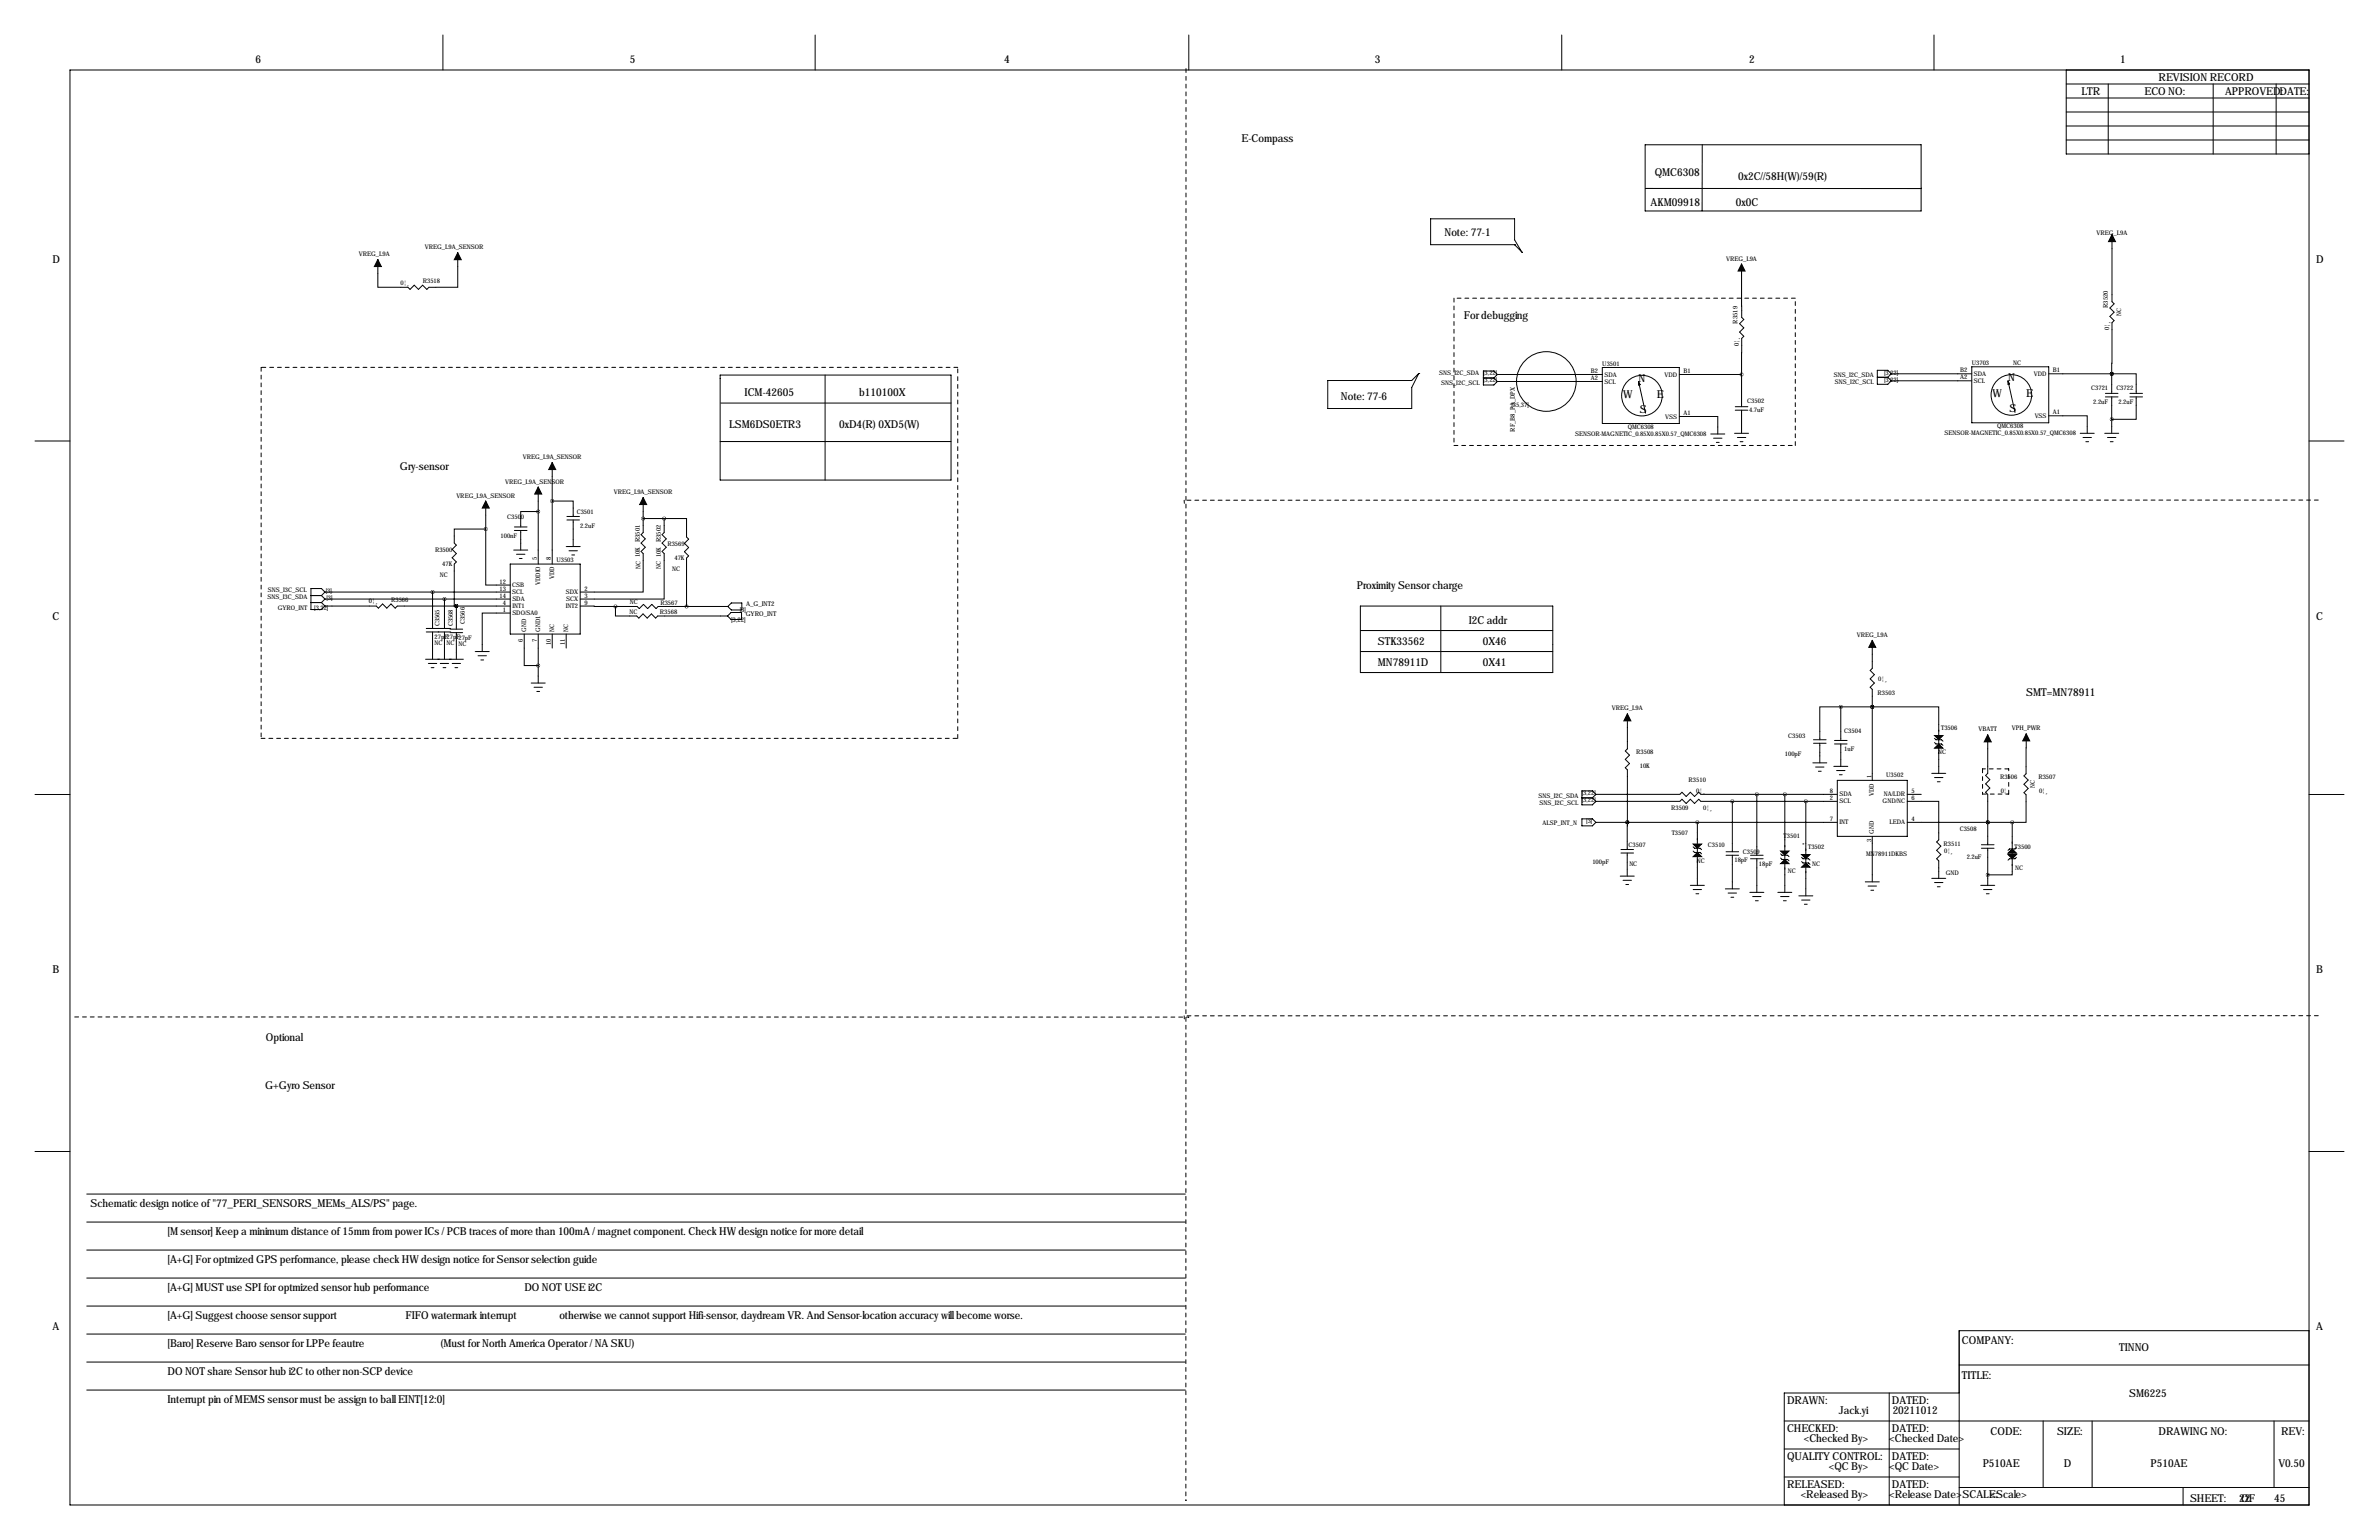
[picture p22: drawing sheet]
<svg xmlns="http://www.w3.org/2000/svg" width="864mm" height="559mm" viewBox="0 0 864 559" stroke-linecap="round" stroke-linejoin="round" font-family="sans-serif">
<defs><g id="words">
<g font-size="4">
<text x="92.7" y="22.9">6</text>
<text x="228.6" y="22.9">5</text>
<text x="364.5" y="22.9">4</text>
<text x="499.1" y="22.9">3</text>
<text x="635" y="22.9">2</text>
<text x="769.6" y="22.9">1</text>
<text x="783.6" y="29.2">REVISION RECORD</text>
<text x="755.6" y="34.3">LTR</text>
<text x="778.5" y="34.3">ECO NO:</text>
<text x="807.7" y="34.3">APPROVED:DATE:</text>
<text x="450.7" y="51.6">E-Compass</text>
<text x="600.7" y="64">QMC6308</text>
<text x="630.9" y="65.5">0x2C//58H(W</text>
<text x="652.3" y="65.5">)/59(R)</text>
<text x="599.2" y="74.7">AKM09918</text>
<text x="630.2" y="74.9">0x0C</text>
<text x="524.4" y="85.8">Note: 77-1</text>
<text x="19" y="95.3">D</text>
<text x="840.7" y="95.3">D</text>
<text x="531.4" y="115.6">For debugging</text>
<text x="270.3" y="143.7">ICM-42605</text>
<text x="311.9" y="143.7">b110100X</text>
<text x="594.8" y="138.5">N</text>
<text x="728.9" y="138.2">N</text>
<text x="486.8" y="145">Note: 77-6</text>
<text x="589.2" y="144.3">W</text>
<text x="595.3" y="149.9">S</text>
<text x="601.4" y="144.3">E</text>
<text x="723.3" y="144.1">W</text>
<text x="729.4" y="149.7">S</text>
<text x="735.5" y="144.1">E</text>
<text x="264.7" y="155.4">LSM6DS0ETR3</text>
<text x="304.6" y="155.4">0xD4(R) 0XD5(W</text>
<text x="332.7" y="155.4">)</text>
<text x="145.2" y="170.5">Gry-sensor</text>
<text x="492.6" y="213.6">Proximity Sensor charge</text>
<text x="19" y="224.8">C</text>
<text x="533.2" y="226.3">I2C addr</text>
<text x="840.7" y="224.8">C</text>
<text x="500.2" y="233.9">STK33562</text>
<text x="538.3" y="233.9">0X46</text>
<text x="500.2" y="241.5">MN78911D</text>
<text x="538.3" y="241.5">0X41</text>
<text x="735.5" y="252.7">SMT=MN78911</text>
<text x="19" y="353.1">B</text>
<text x="840.7" y="353.1">B</text>
<text x="96.5" y="377.7">Optional</text>
<text x="96.3" y="395">G+Gyro Sensor</text>
<text x="32.9" y="438">Schematic design notice of &quot;77_PERI_SENSORS_MEMs_ALS/PS&quot; page.</text>
<text x="60.8" y="448.2">[M sensor] Keep a minimum distance of 15mm from power ICs / PCB traces of more than 100mA / magnet component. Check HWdesign notice for more detail</text>
<text x="60.8" y="458.3">[A+G] For optmized GPS performance, please check HWdesign notice for Sensor selection guide</text>
<text x="60.8" y="468.5">[A+G] MUST use SPI for optmized sensor hub performance</text>
<text x="190.4" y="468.5">DO NOT USE i2C</text>
<text x="60.8" y="478.6">[A+G] Suggest choose sensor support</text>
<text x="147.2" y="478.6">FIFO watermark interrupt</text>
<text x="203.1" y="478.6">otherwise we cannot support Hifi-sensor, daydream VR. And Sensor-location accuracy will become worse.</text>
<text x="19" y="482.6">A</text>
<text x="840.7" y="482.6">A</text>
<text x="60.8" y="488.8">[Baro] Reserve Baro sensor for LPPe feautre</text>
<text x="159.9" y="488.8">(Must for North America Operator / NA SKU)</text>
<text x="712.2" y="487.7">COMPANY:</text>
<text x="769.2" y="490.3">TINNO</text>
<text x="60.8" y="499">DO NOT share Sensor hub i2C to other non-SCP device</text>
<text x="712.2" y="500.4">TITLE:</text>
<text x="60.8" y="509.1">Interrupt pin of MEMS sensor must be assign to ball EINT[12:0]</text>
<text x="648.7" y="509.3">DRAW</text>
<text x="660.1" y="509.3">N:</text>
<text x="686.8" y="509.3">DATED:</text>
<text x="773" y="506.8">SM6225</text>
<text x="667.5" y="513.1">Jack.yi</text>
<text x="687.1" y="513.1">20211012</text>
<text x="648.7" y="519.4">CHECKED:</text>
<text x="686.8" y="519.4">DATED:</text>
<text x="722.6" y="520.7">CODE:</text>
<text x="746.8" y="520.7">SIZE:</text>
<text x="783.6" y="520.7">DRAW</text>
<text x="794.9" y="520.7">ING NO:</text>
<text x="828" y="520.7">REV:</text>
<text x="654.8" y="523.3">&lt;Checked By&gt;</text>
<text x="685.8" y="523.3">&lt;Checked Date&gt;</text>
<text x="648.7" y="529.6">QUALITY CONTROL:</text>
<text x="663.9" y="533.5">&lt;QC By&gt;</text>
<text x="685.8" y="533.5">&lt;QC Date&gt;</text>
<text x="686.8" y="529.6">DATED:</text>
<text x="719.7" y="532.2">P510AE</text>
<text x="749.2" y="532.2">D</text>
<text x="780.7" y="532.2">P510AE</text>
<text x="827.1" y="532.2">V0.50</text>
<text x="648.7" y="539.8">RELEASED:</text>
<text x="686.8" y="539.8">DATED:</text>
<text x="653.7" y="543.6">&lt;Released By&gt;</text>
<text x="685.8" y="543.6">&lt;Release Date&gt;SCALE:</text>
<text x="722.6" y="543.6">&lt;Scale&gt;</text>
<text x="795" y="544.8">SHEET:</text>
<text x="812.8" y="544.9">22</text>
<text x="813.6" y="544.8">OF</text>
<text x="825.5" y="544.9">45</text>
</g>
<g font-size="2.4">
<text x="270.8" y="220.1">A_G_INT2</text>
<text x="265.4" y="225.6">[3,22]</text>
<text x="268.5" y="222.2">[3]</text>
<text x="270.7" y="223.5">GYRO_INT</text>
</g>
<g font-size="2.3">
<text x="761.1" y="85.1">VREG_L9A</text>
<text x="130.3" y="92.9">VREG_L9A</text>
<text x="154.2" y="90.4">VREG_L9A_SENSOR</text>
<text x="626.6" y="94.5">VREG_L9A</text>
<text x="145.4" y="103.2">0¦¸</text>
<text x="153.5" y="102.8">R3518</text>
<text x="765.2" y="111.7" transform="rotate(-90 765.2 111.7)">R3520</text>
<text x="630.8" y="117.4" transform="rotate(-90 630.8 117.4)">R3519</text>
<text x="765.7" y="119.8" transform="rotate(-90 765.7 119.8)">0¦¸</text>
<text x="770" y="114.7" transform="rotate(-90 770 114.7)">NC</text>
<text x="631.2" y="125.5" transform="rotate(-90 631.2 125.5)">0¦¸</text>
<text x="522.5" y="135.9">SNS_I2C_SDA [3,22]</text>
<text x="577.5" y="135.4">B2</text>
<text x="577.5" y="137.9">A2</text>
<text x="581.7" y="132.8">U3501</text>
<text x="582.4" y="136.7">SDA</text>
<text x="604.2" y="136.7">VDD</text>
<text x="611.1" y="135.4">B1</text>
<text x="665.7" y="136.9">SNS_I2C_SDA</text>
<text x="684" y="135.9">[3,22]</text>
<text x="711.6" y="135.1">B2</text>
<text x="711.6" y="137.7">A2</text>
<text x="715.8" y="132.6">U3703</text>
<text x="716.5" y="136.4">SDA</text>
<text x="730.8" y="132.6">NC</text>
<text x="738.3" y="136.4">VDD</text>
<text x="745.2" y="135.1">B1</text>
<text x="523.1" y="139.7">SNS_I2C_SCL</text>
<text x="538.4" y="138.7">[3,22]</text>
<text x="582.4" y="139.2">SCL</text>
<text x="666.1" y="139.4">SNS_I2C_SCL</text>
<text x="684" y="138.4">[3,22]</text>
<text x="716.5" y="138.9">SCL</text>
<text x="759.1" y="141.5">C3721</text>
<text x="768.3" y="141.5">C3722</text>
<text x="548.7" y="147.6">[35,37]</text>
<text x="634.3" y="146.2">C3502</text>
<text x="635" y="149.4">4.7uF</text>
<text x="759.9" y="146.6">2.2uF</text>
<text x="769" y="146.6">2.2uF</text>
<text x="590.9" y="155.7">QMC6308</text>
<text x="604.5" y="151.9">VSS</text>
<text x="611.1" y="150.6">A1</text>
<text x="725" y="155.5">QMC6308</text>
<text x="738.6" y="151.6">VSS</text>
<text x="745.2" y="150.4">A1</text>
<text x="549.9" y="156.7" transform="rotate(-90 549.9 156.7)">RF_B8_PA_DPX</text>
<text x="571.8" y="158.2">SENSOR-MAGNETIC_0.85X0.85X0.57_QMC6308</text>
<text x="705.9" y="158">SENSOR-MAGNETIC_0.85X0.85X0.57_QMC6308</text>
<text x="189.8" y="166.6">VREG_L9A_SENSOR</text>
<text x="183.4" y="175.5">VREG_L9A_SENSOR</text>
<text x="222.8" y="179.3">VREG_L9A_SENSOR</text>
<text x="165.7" y="180.5">VREG_L9A_SENSOR</text>
<text x="184.1" y="188.2">C3500</text>
<text x="209.3" y="186.4">C3501</text>
<text x="210.6" y="191.5">2.2uF</text>
<text x="181.7" y="195.3">100nF</text>
<text x="157.9" y="200.4">R3500</text>
<text x="194.9" y="203.2" transform="rotate(-90 194.9 203.2)">5</text>
<text x="199.9" y="203.2" transform="rotate(-90 199.9 203.2)">8</text>
<text x="202" y="203.8">U3503</text>
<text x="242.3" y="198.2">R3569</text>
<text x="244.8" y="203.3">47K</text>
<text x="159.6" y="209.3">NC</text>
<text x="160.5" y="205.4">47K</text>
<text x="232.5" y="206.6" transform="rotate(-90 232.5 206.6)">NC 10K R3501</text>
<text x="239.8" y="206.5" transform="rotate(-90 239.8 206.5)">NC 10K R3502</text>
<text x="244" y="207.1">NC</text>
<text x="97.3" y="214.8">SNS_I3C_SCL</text>
<text x="118.3" y="215.1">[3]</text>
<text x="181.3" y="211.8">12</text>
<text x="181.3" y="214.3">13</text>
<text x="186" y="213.1">CSB</text>
<text x="186" y="215.6">SCL</text>
<text x="196.1" y="212.3" transform="rotate(-90 196.1 212.3)">VDDIO</text>
<text x="201.2" y="210.1" transform="rotate(-90 201.2 210.1)">VDD</text>
<text x="205.4" y="215.6">SDX</text>
<text x="212.1" y="214.3">2</text>
<text x="97.1" y="217.4">SNS_I3C_SDA</text>
<text x="100.8" y="221.2">GYRO_INT</text>
<text x="114.1" y="221.5">[3,22]</text>
<text x="118.5" y="217.6">[3]</text>
<text x="133.9" y="218.9">0¦¸</text>
<text x="142" y="218.4">R3566</text>
<text x="181.3" y="216.9">14</text>
<text x="182.5" y="219.4">4</text>
<text x="182.5" y="221.9">1</text>
<text x="186" y="218.1">SDA</text>
<text x="186" y="220.7">INT1</text>
<text x="205.4" y="220.7">INT2</text>
<text x="205.5" y="218.1">SCX</text>
<text x="212.1" y="216.9">3</text>
<text x="212.1" y="219.4">9</text>
<text x="228.6" y="219.3">NC</text>
<text x="239.7" y="219.5">R3567</text>
<text x="159.6" y="227.3" transform="rotate(-90 159.6 227.3)">C3565</text>
<text x="164.4" y="227.3" transform="rotate(-90 164.4 227.3)">C3568</text>
<text x="168.7" y="226.5" transform="rotate(-90 168.7 226.5)">C3566</text>
<text x="186" y="223.2">SDO/SA0</text>
<text x="228.5" y="222.8">NC</text>
<text x="239.6" y="223">R3568</text>
<text x="157.8" y="231.9">27pF27pF27pF</text>
<text x="189.8" y="232.8" transform="rotate(-90 189.8 232.8)">6</text>
<text x="191.1" y="229.3" transform="rotate(-90 191.1 229.3)">GND</text>
<text x="194.9" y="232.8" transform="rotate(-90 194.9 232.8)">7</text>
<text x="196.1" y="229.3" transform="rotate(-90 196.1 229.3)">GND1</text>
<text x="199.9" y="234" transform="rotate(-90 199.9 234)">10</text>
<text x="201.2" y="229.3" transform="rotate(-90 201.2 229.3)">NC</text>
<text x="205" y="234" transform="rotate(-90 205 234)">11</text>
<text x="206.3" y="229.3" transform="rotate(-90 206.3 229.3)">NC</text>
<text x="674.1" y="231.1">VREG_L9A</text>
<text x="157.8" y="234.1">NC</text>
<text x="162.1" y="234.1">NC</text>
<text x="166.4" y="234.4">NC</text>
<text x="681.8" y="247.1">0¦¸</text>
<text x="585.2" y="257.8">VREG_L9A</text>
<text x="681.6" y="252.2">R3503</text>
<text x="649.2" y="267.9">C3503</text>
<text x="669.5" y="266.1">C3504</text>
<text x="704.6" y="264.9">T3506</text>
<text x="718.2" y="265.4">VBATT</text>
<text x="730.3" y="265">VPH_PW</text>
<text x="739.2" y="265">R</text>
<text x="593.9" y="273.8">R3508</text>
<text x="647.9" y="274.3">100pF</text>
<text x="669.5" y="272.5">1uF</text>
<text x="703.6" y="273.8">NC</text>
<text x="595.3" y="278.8">10K</text>
<text x="684.7" y="281.9">U3502</text>
<text x="613" y="283.9">R3510</text>
<text x="615.8" y="287.7">0¦¸</text>
<text x="664.2" y="287.7">8</text>
<text x="679.4" y="282.1" transform="rotate(-90 679.4 282.1)">1</text>
<text x="693.9" y="287.7">5</text>
<text x="726" y="282.7">R3506</text>
<text x="726.3" y="287.7">0¦¸</text>
<text x="738.6" y="285.9" transform="rotate(-90 738.6 285.9)">NC</text>
<text x="739.9" y="282.8">R3507</text>
<text x="740.2" y="287.9">0¦¸</text>
<text x="558.5" y="289.5">SNS_I2C_SDA</text>
<text x="558.9" y="292.1">SNS_I2C_SCL</text>
<text x="574.2" y="291">[3,22]</text>
<text x="574.2" y="288.5">[3,22]</text>
<text x="664.2" y="290.3">2</text>
<text x="667.7" y="289">SDA</text>
<text x="667.7" y="291.5">SCL</text>
<text x="680.2" y="288.8" transform="rotate(-90 680.2 288.8)">VDD</text>
<text x="683.4" y="291.5">GND/NC</text>
<text x="683.8" y="289">NA/LDR</text>
<text x="693.9" y="290.3">6</text>
<text x="560" y="299.5">ALSP_INT_N</text>
<text x="575.8" y="298.7">[3]</text>
<text x="606.6" y="294.1">R3509</text>
<text x="618.3" y="294.1">0¦¸</text>
<text x="664.2" y="297.9">7</text>
<text x="667.7" y="299.2">INT</text>
<text x="685.9" y="299.2">LEDA</text>
<text x="693.9" y="297.9">4</text>
<text x="606.8" y="303">T3507</text>
<text x="647.5" y="304.2">T3501</text>
<text x="679.4" y="305.7" transform="rotate(-90 679.4 305.7)">3</text>
<text x="680.2" y="302.5" transform="rotate(-90 680.2 302.5)">GND</text>
<text x="711.4" y="301.7">C3508</text>
<text x="591.2" y="307.5">C3507</text>
<text x="620" y="307.3">C3510</text>
<text x="632.7" y="309.8">C3509</text>
<text x="656.4" y="308.1">T3502</text>
<text x="677.5" y="310.6">MN78911DKBS</text>
<text x="705.5" y="306.8">R3511</text>
<text x="705.7" y="309.4">0¦¸</text>
<text x="713.9" y="311.9">2.2uF</text>
<text x="731.3" y="308.1">T3500</text>
<text x="578.1" y="313.6">100pF</text>
<text x="591.5" y="314.4">NC</text>
<text x="616" y="313.1">NC</text>
<text x="629.6" y="312.9">18pF</text>
<text x="638.5" y="314.1">18pF</text>
<text x="649" y="316.9">NC</text>
<text x="657.9" y="314.4">NC</text>
<text x="706.3" y="317.5">GND</text>
<text x="731.5" y="315.7">NC</text>
</g>
</g></defs>
<g fill="none" stroke="#000" stroke-width=".36">
<path d="M160.8 12.7v12.7M295.9 12.7v12.7M431.5 12.7v12.7M566.9 12.7v12.7M702.1 12.7v12.7M25.4 25.4h812.8v520.7h-812.8zM750.1 35.6h88.1M750.1 30.5h88.1M750.1 25.4v30.5h88.1M765.3 30.5v25.4M803.4 30.5v25.4M826.3 30.5v25.4"/>
<path d="M597.2 52.5h100.2v24.1h-100.2zM617.9 52.5l-.1 24M750.1 50.8h88.1M750.1 45.7h88.1M750.1 40.6h88.1M697.5 68.2v.2h-100.2M166.2 91.7v12.5h-10.5l-.8 .8-1.5-1.5-1.5 1.5-1.5-1.5-1.6 1.5-.7-.8h-10.9v-10M549.8 88.8h.1M549.8 88.8h-30.5v-9.4h30.5v7.6l2.5 4.3M549.8 88.8l2.8 2.8M632.2 95.8l.1 19.4 .7 .7-1.5 1.6 1.5 1.5-1.5 1.5 1.5 1.5-.7 .8-.1 13.1M766.7 85.1v24.4l.7 .7-1.5 1.6 1.5 1.5-1.5 1.5 1.5 1.5-.7 .8-.1 18.5"/>
<path d="M261.4 136.1h83.8v38.1h-83.8zM299.5 136.1v38.1M482 138.1h30.5l2.5-2.6-2.5 5.1v7.6h-30.5zM515 135.5h.1M538.5 137.2h3.8M542.3 137.2l1.3 1.2M543.6 135.9h38.1M543.6 138.4h38.1M543.6 135.9l-1.3 1.3M543.6 135.9l-1.3-1.3h-3.8v5.1h3.8l1.3-1.3M581.7 133.3h27.9v20.4h-27.9zM594.8 138.5l.6 1.1-.6 .1"/>
<path d="M594.8 138.5l2.6 11.4M594.8 138.5v1.2M609.6 135.9h22.6M632.2 135.9v11.7M681.5 136.9h3.8M685.3 136.9l1.3 1.3M686.6 135.6h29.2M686.6 138.2h29.2M686.6 135.6l-1.3 1.3M686.6 135.6l-1.3-1.2h-3.8v5h3.8l1.3-1.2M715.8 133.1h27.9v20.3h-27.9zM728.9 138.2l2.6 11.5"/>
<path d="M728.9 138.2l.6 1.1-.6 .2zM743.7 135.6h22.9M766.6 135.6h8.9v7.1M766.6 135.6h.1M766.6 135.6v7.1M261.7 146.3h83.5M609.6 151.1h14v6.4M621 157.5h5.1M622 159h3.1M629.7 157.2h5M629.9 148.8h4.6M629.9 147.6h4.6"/>
<path d="M630.7 158.8h3M632.2 148.8v8.4M743.7 150.9h14v6.3M755.1 157.2h5.1M756.2 158.8h3M764 157.2h5.1M764.3 142.7h4.6M764.3 144h4.6M765 158.8h3.1M766.6 144v13.2M773.2 142.7h4.5M773.2 144h4.5"/>
<path d="M775.5 144v8.1h-8.9M12.7 160h12.7M195.4 176.7v28M200.5 167.8v36.9M261.4 160.2h83.8M623.1 160.5h1M631.7 160.3h1M757.2 160.3h1M766.1 160.3h1M838.2 160h12.7M176.3 192h-11.4v5.1l.8 .7-1.6 1.5 1.6 1.6-1.6 1.5 1.6 1.5-.8 .8v15.2h.8M176.3 192v20.3h8.9"/>
<path d="M176.3 181.8v10.2M186.5 199.6h5.1M186.7 192.5h4.6M186.7 191.2h4.6M189 192.5v7.1M195.4 185.6h-6.4v5.6M200.5 181.8h7.6v5.6M205.5 198.3h5.1M205.8 188.7h4.6M205.8 187.4h4.6M206.6 199.8h3M208.1 188.7v9.6"/>
<path d="M233.5 188.2h7.6M233.5 180.5v12.7l-.8 .8 1.5 1.5-1.5 1.6 1.5 1.5-1.5 1.5 .8 .8v13.9h-22.9M241.1 188.2v5l-.8 .8 1.6 1.5-1.6 1.6 1.6 1.5-1.6 1.5 .8 .8v16.5h-30.5M241.1 188.2h8.1v6.7l.8 .7-1.5 1.6 1.5 1.5-1.5 1.5 1.5 1.5-.8 .8v17.6M112.9 218.6h3.8M112.9 216.1h3.8M116.7 218.6l1.3 1.3M116.7 216.1l1.3 1.3M118 219.9h18.6l.8 .8 1.5-1.5 1.5 1.5 1.5-1.5 1.6 1.5 .7-.8h41M118 214.8h67.2M118 217.4h67.2M118 214.8l-1.3-1.2h-3.8v7.6h3.8l1.3-1.3"/>
<path d="M118 214.8l-1.3 1.3M118 217.4l-1.3 1.2M157 214.8v13.2M161.3 217.4v10.6M165.7 219.9h.1M165.7 219.9v8.4M185.2 204.7h25.4v25.4h-25.4zM187.5 201.1h3.1M188.5 202.6h1M207.6 201.4h1M210.6 219.9l12.8 .2M493.8 219.9h69.9v24.1h-69.9z"/>
<path d="M523 219.9v24.1M154.5 239.2h13.7M154.7 229.3h8.9M154.7 228h8.9M157 229.3v9.9M161.3 229.3v9.9M163.4 229.6h4.5M163.4 228.3h4.5M165.7 229.6v9.6M172.5 236.4h5.1M173.5 237.9h3.1M174.5 239.5h1.1"/>
<path d="M185.2 222.5h-10.1v13.9M190.3 230.1v11.4h5.1M195.4 230.1v17.8M200.5 230.1v5.1M205.5 230.1v5.1M223.4 220.1v3.4h7.7l.8 .8 1.5-1.5 1.5 1.5 1.6-1.5 1.5 1.5 .8-.8h25.3M264.1 223.5l1.3-1.3h3.8v2.6h-3.8zM264.2 220.1l1.3-1.3h3.8v2.5h-3.8zM264.2 220.1h-25.3l-.7 .7-1.6-1.5-1.5 1.5-1.5-1.5-1.5 1.5-.8-.7h-7.9M493.8 228.8h69.9M493.8 236.4h69.9M679.7 232.4v10.1l-.8 .8 1.5 1.5-1.5 1.5 1.5 1.6-1.5 1.5 .8 .7v33.1"/>
<path d="M155.5 240.7h3M156.5 242.3h1M159.8 240.7h3.1M160.8 242.3h1M164.1 240.7h3.1M165.2 242.3h1M192.8 247.9h5.1M193.9 249.4h3M194.9 250.9h1M590.8 259v12.7l-.8 .8 1.5 1.5-1.5 1.5 1.5 1.6-1.5 1.5 .8 .7v19.1M668.2 256.5h-7.6v11.9M668.2 256.5v12.2"/>
<path d="M668.2 256.5h11.5M679.7 256.5h.1M679.7 256.5h24.1v24.1M658.1 276.8h5M658.3 269.7h4.6M658.3 268.4h4.6M659.1 278.3h3M660.1 279.9h1M660.6 269.7v7.1M665.7 278.1h5.1M665.9 270h4.6M665.9 268.7h4.6"/>
<path d="M666.7 279.6h3M668.2 270v8.1M702.3 269.4l.5 .6h2l.5 .5M702.3 267.9l.5 .5h2l.5 .5M721.6 266.6v14l-.8 .8 1.5 1.5-1.5 1.5 1.5 1.6-1.5 1.5 .8 .7v18.3M735.5 266.3v14.5l-.8 .7 1.5 1.6-1.5 1.5 1.5 1.5-1.5 1.5 .8 .8v10h-5M12.7 288.3h12.7M574.2 297.1h3.9l1.2 1.3-1.2 1.3h-3.9zM574.2 289.5h3.9M578.1 289.5l1.2 1.3M579.3 288.2h30.5l.8-.7 1.5 1.5 1.5-1.5 1.5 1.5 1.6-1.5 .7 .7h49.6M579.3 290.8h30.5l.8-.8 1.5 1.5 1.5-1.5 1.5 1.5 1.6-1.5 .7 .8h49.6"/>
<path d="M579.3 298.4h87.7M579.3 288.2l-1.2-1.2h-3.9v5h3.9l1.2-1.2M579.3 288.2l-1.2 1.3M590.8 298.4l-.1 9.9M590.8 298.4h.1M616.2 298.4v22.9M628.9 290.8v18.3M637.7 288.2v22.1M647.9 288.2v35.6M655.5 290.8v34.3M667 283.2h25.4v20.3h-25.4zM667.7 281.1h1"/>
<path d="M692.4 290.8h11.4v13.9l-.8 .8 1.5 1.5-1.5 1.6 1.5 1.5-1.5 1.5 .8 .8v6.3M692.4 288.2h5M692.4 298.4h38.1M701.2 280.6h5.1M702.3 282.1h3M703.3 283.7h1M721.6 298.4h.1M730.5 298.4v19h-8.9M838.2 288.3h12.7M588.2 317.9h5M588.4 309.5h4.6M588.4 308.3h4.6"/>
<path d="M589.2 319.4h3M590.7 309.5v8.4M614.6 308.8l.5 .5h2.1l.5 .5M614.6 307.3l.5 .5h2.1l.5 .5M626.6 310.3h4.5M626.6 309.1h4.5M628.9 310.3v12.2M635.5 310.3h4.5M635.5 311.6h4.5M637.7 311.6v12.2M646.4 311.4l.5 .5h2l.5 .5M646.4 309.8l.5 .5h2l.5 .5"/>
<path d="M654 312.6l.5 .5h2l.5 .5M654 311.1l.5 .5h2l.5 .5M654.5 306.2h.1M677.1 320h5.1M679.7 303.5v16.5M701.2 318.7h5.1M719.3 307.8h4.6M719.3 306.5h4.6M721.6 307.8v13.5M732 307.5l-.5 .6h-2.1l-.5 .5M732 311.1l-.5 .5h-2.1l-.5 .5M590.2 321h1"/>
<path d="M613.6 321.3h5.1M614.6 322.8h3.1M615.6 324.3h1.1M626.3 322.5h5.1M627.3 324.1h3.1M628.3 325.6h1.1M635.2 323.8h5.1M636.2 325.3h3.1M637.2 326.8h1.1M645.4 323.8h5M646.4 325.3h3M647.4 326.8h1"/>
<path d="M653 325.1h5.1M654 326.6h3M655 328.1h1M678.1 321.5h3.1M679.1 323h1.1M702.3 320.2h3M703.3 321.8h1M719 321.3h5.1M720 322.8h3.1M721.1 324.3h1M12.7 417.8h12.7M838.2 417.8h12.7"/>
<path d="M31.5 433.3h398.8M31.5 443.4h398.8M31.5 453.6h398.8M31.5 463.8h398.8M31.5 473.9h398.8M31.5 484.1h398.8M31.5 494.2h398.8M711.2 495.3h127M838.2 482.9h-127v63.2M31.5 504.4h398.8M647.7 515.6h190.5M685.8 505.5v40.6"/>
<path d="M711.2 505.5h-63.5v40.6M741.7 515.6v24.1M759.5 515.6v24.1M825.5 515.6v24.1M647.7 535.9h63.5M647.7 525.8h63.5M711.2 539.8h127M792.5 539.8v6.3"/>
<circle cx="561.3" cy="138.4" r="10.8"/>
<circle cx="596" cy="143.6" r="7.4"/>
<circle cx="730.1" cy="143.3" r="7.4"/>
</g>
<g fill="none" stroke="#000" stroke-width=".36" stroke-dasharray="1.4 1.4">
<path d="M430.5 24.9v519.5M527.8 108.2v53.4M651.7 108.2h-123.9M94.8 133.3v134.6M347.7 133.3h-252.9M527.8 161.6h123.9M651.7 161.6v-53.4M429.9 181.5v1.1M841.6 181.5h-411.7M94.8 267.9h252.9M347.7 267.9v-134.6M719.7 279v9.1"/>
<path d="M729.2 279h-9.5M719.7 288.1h9.5M729.2 288.1v-9.1M27.1 369l404.4 .1M429.9 368.6v1.1M431.5 369.1h.1M841.6 368.6h-411.7M430.5 544.4h.1"/>
</g>
<g fill="#000" stroke="#000" stroke-width=".36">
<path d="M137.2 94.2l1.2 2.5h-2.5zM166.2 91.7l1.2 2.5h-2.5zM632.2 95.8l1.3 2.5h-2.6zM766.7 85.1l1.2 2.6h-2.5zM195.4 176.7l1.2 2.6h-2.5zM200.5 167.8l1.2 2.6h-2.5zM176.3 181.8l1.3 2.6h-2.5zM233.5 180.5l1.2 2.6h-2.5zM679.7 232.4l1.2 2.5h-2.5zM590.8 259l1.2 2.6h-2.5zM702.3 266.9h3l-1.5 1.5zM702.3 271.5l1.5-1.5 1.5 1.5z"/>
<path d="M721.6 266.6l1.2 2.6h-2.5zM735.5 266.3l1.3 2.5h-2.5zM614.6 306.3h3.1l-1.5 1.5zM614.6 310.8l1.6-1.5 1.5 1.5zM646.4 308.8h3l-1.5 1.5zM646.4 313.4l1.5-1.5 1.5 1.5zM654 310.1h3l-1.5 1.5zM655.5 313.1l1.5 1.6h-3zM730.5 308.1l1.5 1.5h-3.1zM728.9 310.1h3.1l-1.5 1.5z"/>
</g>
<path d="M632.2 135.9a.05 .05 0 0 0 .1 0 .05 .05 0 0 0-.1 0zM766.5 135.6a.05 .05 0 0 0 .1 0 .05 .05 0 0 0-.1 0zM766.5 135.6a.05 .05 0 0 0 .1 0 .05 .05 0 0 0-.1 0zM766.5 152.1a.05 .05 0 0 0 .1 0 .05 .05 0 0 0-.1 0zM195.3 241.5a.05 .05 0 0 0 .1 0 .05 .05 0 0 0-.1 0zM195.3 185.6a.05 .05 0 0 0 .1 0 .05 .05 0 0 0-.1 0zM590.7 298.4a.05 .05 0 0 0 .1 0 .05 .05 0 0 0-.1 0zM590.7 298.4a.05 .05 0 0 0 .1 0 .05 .05 0 0 0-.1 0zM721.5 298.4a.05 .05 0 0 0 .1 0 .05 .05 0 0 0-.1 0zM637.7 288.2a.05 .05 0 0 0 .1 0 .05 .05 0 0 0-.1 0zM233.4 188.2a.05 .05 0 0 0 .1 0 .05 .05 0 0 0-.1 0zM721.5 298.4a.05 .05 0 0 0 .1 0 .05 .05 0 0 0-.1 0zM655.5 290.8a.05 .05 0 0 0 .1 0 .05 .05 0 0 0-.1 0zM721.5 317.4a.05 .05 0 0 0 .1 0 .05 .05 0 0 0-.1 0zM679.6 256.5a.05 .05 0 0 0 .1 0 .05 .05 0 0 0-.1 0zM616.1 298.4a.05 .05 0 0 0 .1 0 .05 .05 0 0 0-.1 0zM628.8 290.8a.05 .05 0 0 0 .1 0 .05 .05 0 0 0-.1 0zM679.6 256.5a.05 .05 0 0 0 .1 0 .05 .05 0 0 0-.1 0zM668.2 256.5a.05 .05 0 0 0 .1 0 .05 .05 0 0 0-.1 0zM157 214.8a.05 .05 0 0 0 .1 0 .05 .05 0 0 0-.1 0zM161.3 217.4a.05 .05 0 0 0 .1 0 .05 .05 0 0 0-.1 0zM730.4 298.4a.05 .05 0 0 0 .1 0 .05 .05 0 0 0-.1 0zM223.4 220.1a.05 .05 0 0 0 .1 0 .05 .05 0 0 0-.1 0zM249.2 220.1a.05 .05 0 0 0 .1 0 .05 .05 0 0 0-.1 0z" fill="#000" stroke="#000" stroke-width="1.3"/>
<use href="#words"/>
</svg>
